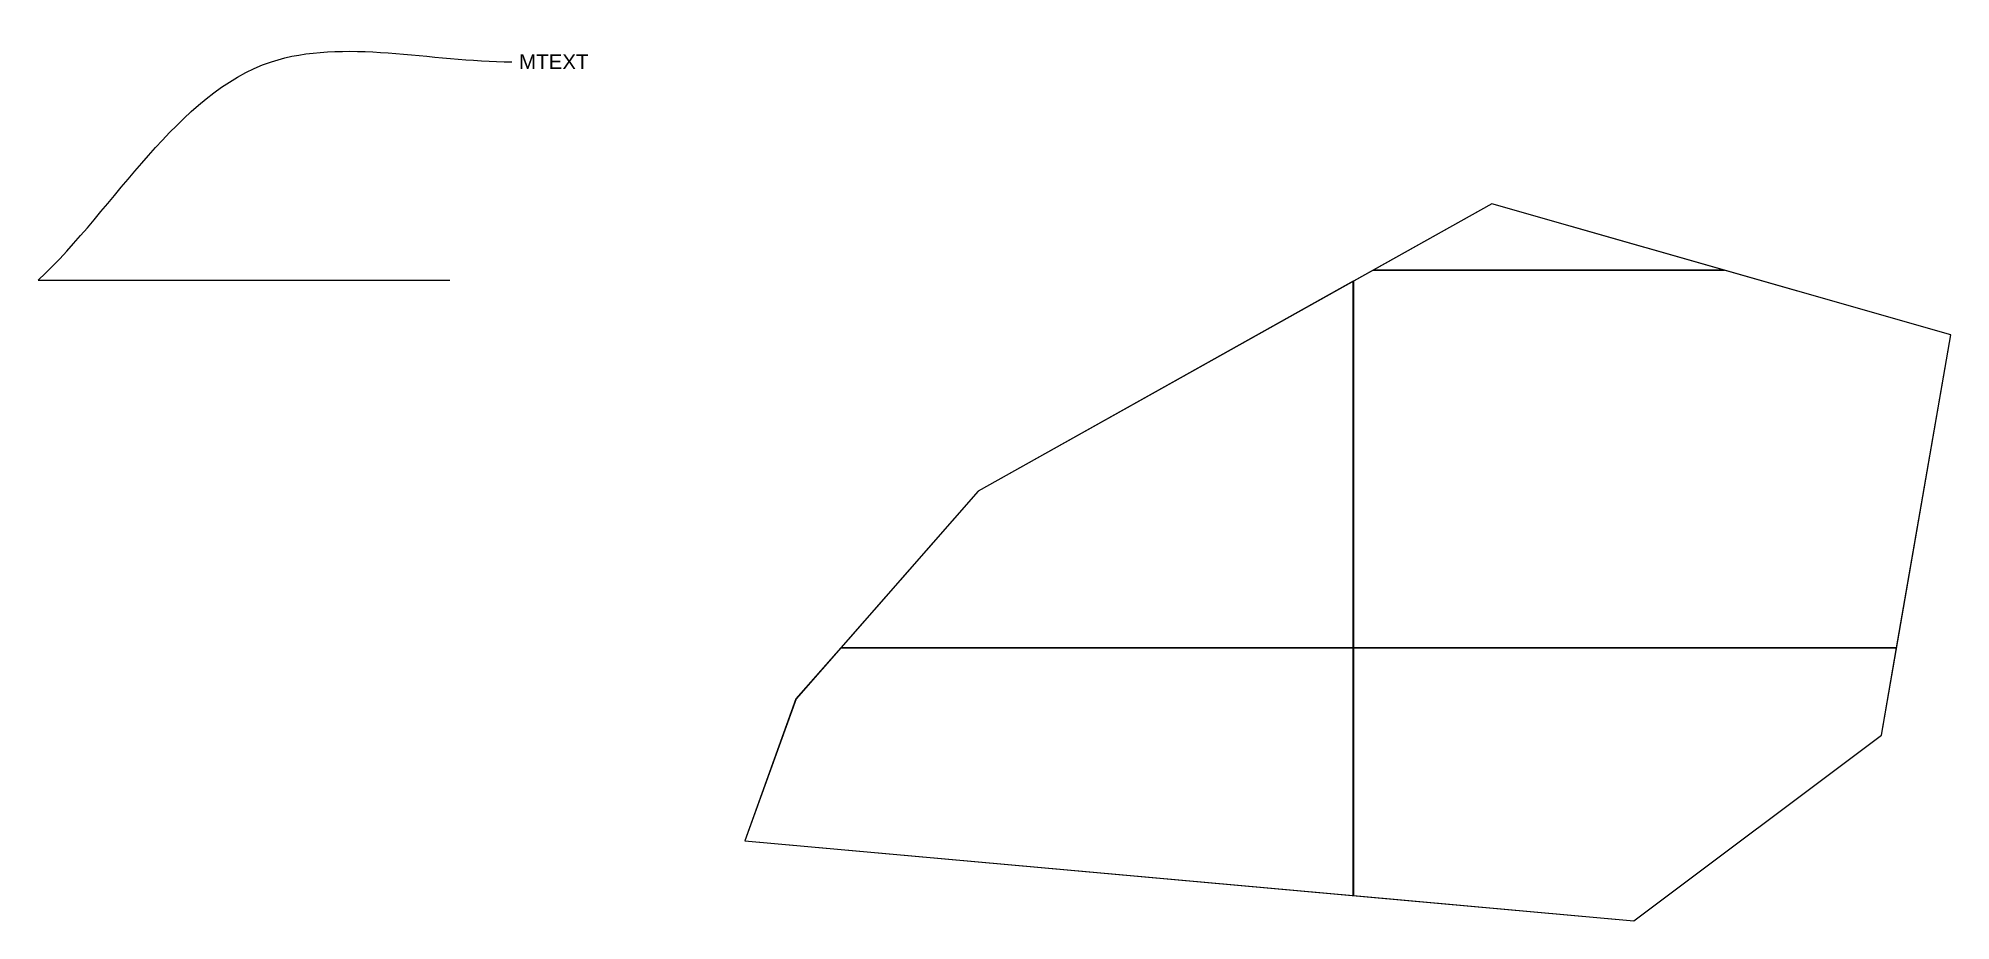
# Model space of a CAD drawing. Extents: x 9.6 to 33.1, y 2.2 to 13.
import ezdxf

# ---------------------------------------------------------------- set-up
doc = ezdxf.new("R2010")
doc.units = 0
doc.header["$MEASUREMENT"] = 0
doc.header["$XCLIPFRAME"] = 2
doc.linetypes.add('ACAD_ISO02W100', pattern=[15, 12, -3])
doc.layers.get('0').update_dxf_attribs({"linetype": 'CONTINUOUS'})
doc.styles.get("Standard").update_dxf_attribs({"font": 'Arial.ttf'})
doc.dimstyles.new('ANNOTATIVE', dxfattribs={"dimscale": 0, "dimtxt": 0.18, "dimasz": 0.18, "dimexe": 0.18, "dimexo": 0.0625, "dimgap": 0.09, "dimtad": 0, "dimtih": 1, "dimtoh": 1, "dimdec": 4, "dimzin": 0, "dimtxsty": 'STANDARD', "dimcen": 0.09, "dimazin": 3, "dimtfac": 1, "dimtdec": 4, "dimtofl": 0, "dimtmove": 0, "dimatfit": 3, "dimtolj": 1, "dimtzin": 0})
picture_1 = doc.add_image_def('image1.jpeg', size_in_pixel=(300, 168))

msp = doc.modelspace()

# ---------------------------------------------------------------- linework, layer by layer
msp.add_line((9.574, 10.07), (14.631, 10.07))
msp.add_lwpolyline([(18.255, 3.182), (29.173, 2.198), (32.216, 4.479), (33.066, 9.399), (27.428, 11.01), (21.119, 7.476), (18.882, 4.927)], close=True)

# ---------------------------------------------------------------- texts
at = {"insert": (15.481, 12.844), "char_height": 0.18, "width": 1, "attachment_point": 1}
msp.add_mtext('MTEXT', dxfattribs=at)

# ---------------------------------------------------------------- pictures from other files: only their frames are drawn
image = msp.add_image(picture_1, insert=(25.728, 10.193), size_in_units=(8.285, 4.64))
image.set_boundary_path([(164.65, 167.5), (61.07, 137.92), (8.246, 167.5), (164.65, 167.5)])
image = msp.add_image(picture_1, insert=(25.728, 5.553), size_in_units=(8.285, 4.64))
image.set_boundary_path([(265.21, 28.22), (164.65, -0.5), (8.246, -0.5), (-0.5, 4.4), (-0.5, 167.5), (241.14, 167.5), (265.21, 28.22)])
image = msp.add_image(picture_1, insert=(17.442, 5.553), size_in_units=(8.285, 4.64))
image.set_boundary_path([(299.5, 4.4), (132.62, 97.86), (71.51, 167.5), (299.5, 167.5), (299.5, 4.4)])
image = msp.add_image(picture_1, insert=(17.442, 0.913), size_in_units=(8.285, 4.64))
image.set_boundary_path([(71.51, -0.5), (51.61, 22.17), (28.93, 85.335), (299.5, 109.72), (299.5, -0.5), (71.51, -0.5)])
image = msp.add_image(picture_1, insert=(25.728, 0.913), size_in_units=(8.285, 4.64))
image.set_boundary_path([(-0.5, 109.72), (124.25, 120.965), (234.425, 38.37), (241.14, -0.5), (-0.5, -0.5), (-0.5, 109.72)])

# ---------------------------------------------------------------- leaders
at = {"linetype": 'ACAD_ISO02W100', "ltscale": 1.5, "has_arrowhead": 0, "path_type": 1, "annotation_type": 0, "has_hookline": 1, "hookline_direction": 0, "text_width": 0.825}
msp.add_leader([(9.574, 10.07), (12.438, 12.754), (15.391, 12.754)], dimstyle='ANNOTATIVE', override={"dimscale": 0, "dimasz": 0.24, "dimgap": 0.09, "dimtad": 0, "dimldrblk": 'OPEN30'}, dxfattribs=at)

doc.saveas('drawing.dxf')
